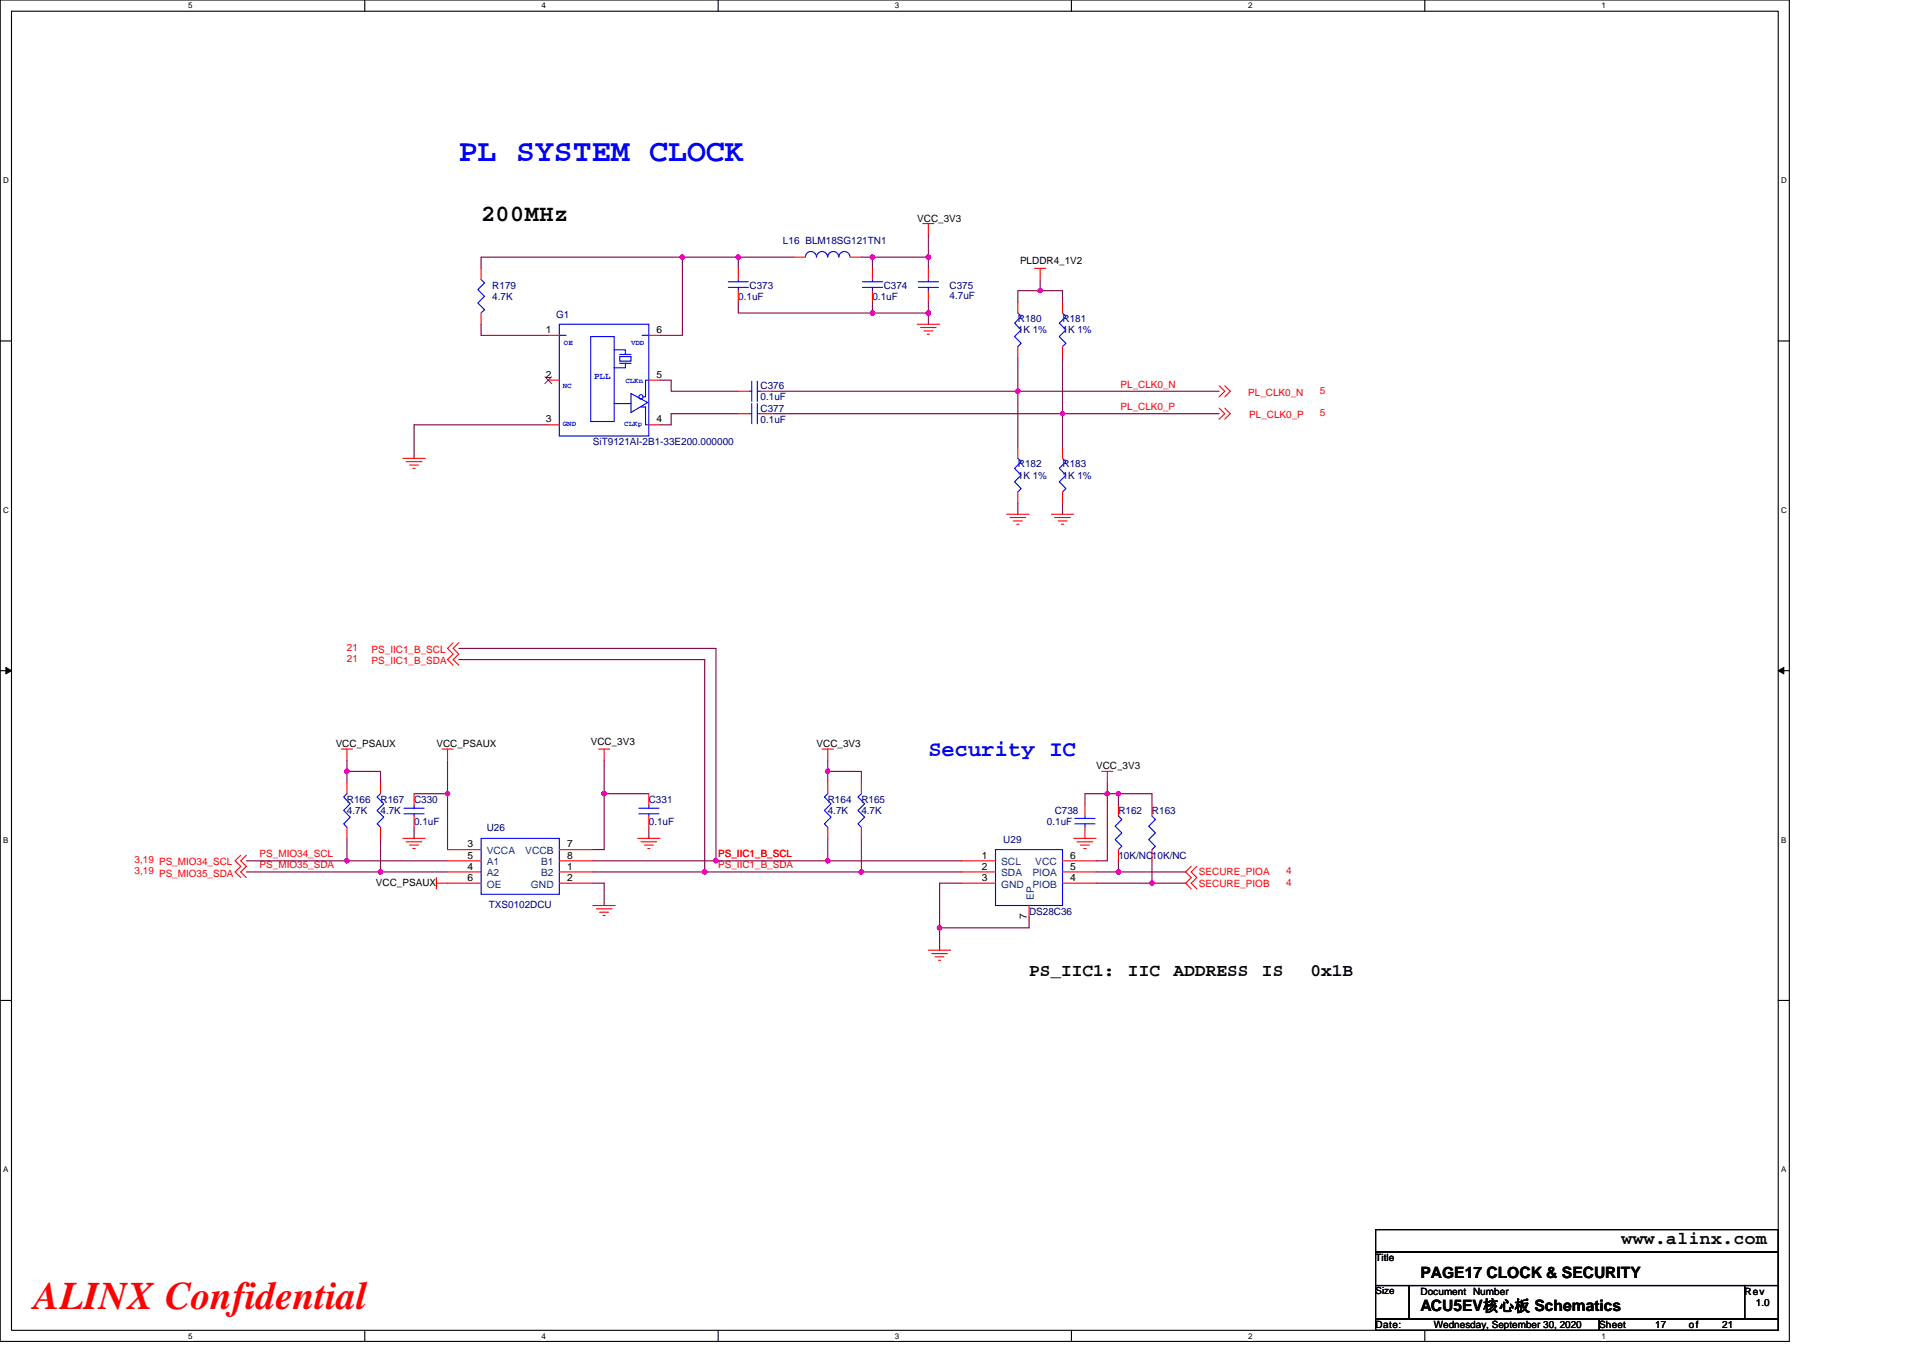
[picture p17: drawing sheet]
<svg xmlns="http://www.w3.org/2000/svg" width="297mm" height="210mm" viewBox="0 0 297 210" stroke-linecap="round" stroke-linejoin="round" font-family="sans-serif">
<defs><g id="words">
<text font-size="6" fill="#f00" x="5.2" y="202.3">ALINX Confidential</text>
<text font-size="4.9" fill="#00f" x="70.9" y="24.8">PL SYSTEM CLOCK</text>
<text font-size="3.6" x="74.3" y="34.1">200MHz</text>
<text font-size="3.4" fill="#00f" x="143.4" y="116.8">Security IC</text>
<g font-size="2.8">
<text x="159" y="150.8">PS_IIC1:</text>
<text x="174.2" y="150.8">IIC</text>
<text x="181.3" y="150.8">ADDRESS</text>
<text x="194.9" y="150.8">IS</text>
<text x="202.4" y="150.8">0x1B</text>
<text x="250.5" y="192.3">www.alinx.com</text>
</g>
<g font-size="2.4">
<text x="219.4" y="197.4">PAGE17 CLOCK &amp; SECURITY</text>
<text x="219.4" y="202.6">ACU5EV核心板 Schematics</text>
</g>
<g font-size="1.5">
<text x="141.7" y="34.2">VCC_3V3</text>
<text x="157.6" y="40.8">PLDDR4_1V2</text>
<text x="84.3" y="51.5">1</text>
<text x="101.4" y="51.5">6</text>
<text x="84.3" y="58.4">2</text>
<text x="101.4" y="58.4">5</text>
<text x="84.3" y="65.3">3</text>
<text x="101.4" y="65.3">4</text>
<text x="51.9" y="115.4">VCC_PSAUX</text>
<text x="67.4" y="115.4">VCC_PSAUX</text>
<text x="91.2" y="115.1">VCC_3V3</text>
<text x="126.1" y="115.4">VCC_3V3</text>
<text x="169.3" y="118.9">VCC_3V3</text>
<text x="72.2" y="130.9">3</text>
<text x="87.6" y="130.9">7</text>
<text x="58.1" y="136.8">VCC_PSAUX</text>
<text x="72.2" y="132.7">5</text>
<text x="72.2" y="136.1">6</text>
<text x="72.2" y="134.4">4</text>
<text x="87.6" y="132.7">8</text>
<text x="87.6" y="134.4">1</text>
<text x="87.6" y="136.1">2</text>
<text x="151.7" y="132.7">1</text>
<text x="151.7" y="134.4">2</text>
<text x="151.7" y="136.1">3</text>
<text x="165.3" y="136.1">4</text>
<text x="165.3" y="134.4">5</text>
<text x="165.3" y="132.7">6</text>
<text x="158.6" y="142" transform="rotate(-90 158.6 142)">7</text>
<text x="212.5" y="194.9">Title</text>
<text x="212.5" y="200">Size</text>
<text x="219.4" y="200">Document Number</text>
<text x="269.5" y="200">Rev</text>
<text x="271.2" y="201.8">1.0</text>
<text x="212.5" y="205.2">Date:</text>
<text x="221.5" y="205.2">Wednesday, September 30, 2020</text>
<text x="247" y="205.2">Sheet</text>
<text x="255.7" y="205.2">17</text>
<text x="260.9" y="205.2">of</text>
<text x="266" y="205.2">21</text>
</g>
<g font-size="1.5" fill="#000080">
<text x="120.9" y="37.7">L16 BLM18SG121TN1</text>
<text x="76" y="44.6">R179</text>
<text x="76" y="46.3">4.7K</text>
<text x="114" y="46.3">0.1uF</text>
<text x="115.8" y="44.6">C373</text>
<text x="134.8" y="46.3">0.1uF</text>
<text x="136.5" y="44.6">C374</text>
<text x="146.7" y="44.6">C375</text>
<text x="146.7" y="46.1">4.7uF</text>
<text x="85.9" y="49.1">G1</text>
<text x="157.2" y="49.8">R180</text>
<text x="157.2" y="51.5">1K 1%</text>
<text x="164.1" y="49.8">R181</text>
<text x="164.1" y="51.5">1K 1%</text>
<text x="117.5" y="63.6">C377</text>
<text x="117.5" y="65.3">0.1uF</text>
<text x="117.5" y="60.1">C376</text>
<text x="117.5" y="61.8">0.1uF</text>
<text x="91.6" y="68.8">SiT9121AI-2B1-33E200.000000</text>
<text x="157.2" y="72.2">R182</text>
<text x="157.2" y="74">1K 1%</text>
<text x="164.1" y="72.2">R183</text>
<text x="164.1" y="74">1K 1%</text>
<text x="53.6" y="124">R166</text>
<text x="53.6" y="125.8">4.7K</text>
<text x="58.8" y="124">R167</text>
<text x="58.8" y="125.8">4.7K</text>
<text x="64" y="124">C330</text>
<text x="100.2" y="124">C331</text>
<text x="127.9" y="124">R164</text>
<text x="127.9" y="125.8">4.7K</text>
<text x="133.1" y="124">R165</text>
<text x="133.1" y="125.8">4.7K</text>
<text x="162.9" y="125.8">C738</text>
<text x="172.8" y="125.8">R162</text>
<text x="177.9" y="125.8">R163</text>
<text x="64" y="127.5">0.1uF</text>
<text x="75.2" y="128.4">U26</text>
<text x="100.2" y="127.5">0.1uF</text>
<text x="155" y="130.3">U29</text>
<text x="161.7" y="127.5">0.1uF</text>
<text x="172.8" y="132.7">10K/NC10K/NC</text>
<text x="75.5" y="140.3">TXS0102DCU</text>
<text x="159" y="141.3">DS28C36</text>
</g>
<g font-size="1.5" fill="#f00">
<text x="173.1" y="59.9">PL_CLK0_N</text>
<text x="173.1" y="63.4">PL_CLK0_P</text>
<text x="192.8" y="61.2">PL_CLK0_N</text>
<text x="193" y="64.6">PL_CLK0_P</text>
<text x="203.9" y="64.3">5</text>
<text x="203.9" y="60.8">5</text>
<text x="53.6" y="100.5">21</text>
<text x="57.4" y="100.9">PS_IIC1_B_SCL</text>
<text x="53.6" y="102.3">21</text>
<text x="57.4" y="102.6">PS_IIC1_B_SDA</text>
<text x="20.8" y="133.4">3,19 PS_MIO34_SCL</text>
<text x="20.8" y="135.1">3,19 PS_MIO35_SDA</text>
<text x="40.1" y="134.2">PS_MIO35_SDA</text>
<text x="40.1" y="132.5">PS_MIO34_SCL</text>
<text x="110.9" y="132.5">PS_IIC1_B_SCL</text>
<text x="110.9" y="134.2">PS_IIC1_B_SDA</text>
<text x="185.2" y="135.3">SECURE_PIOA</text>
<text x="185.2" y="137">SECURE_PIOB</text>
<text x="198.7" y="135.1">4</text>
<text x="198.7" y="136.8">4</text>
</g>
<g font-size="1.5" fill="#004080">
<text x="75.2" y="132">VCCA</text>
<text x="81.1" y="132">VCCB</text>
<text x="75.2" y="133.7">A1</text>
<text x="75.2" y="137.2">OE</text>
<text x="75.2" y="135.4">A2</text>
<text x="82" y="137.2">GND</text>
<text x="83.6" y="133.7">B1</text>
<text x="83.6" y="135.4">B2</text>
<text x="154.6" y="133.7">SCL</text>
<text x="154.6" y="135.4">SDA</text>
<text x="154.6" y="137.2">GND</text>
<text x="159.5" y="137.2">PIOB</text>
<text x="159.5" y="135.4">PIOA</text>
<text x="159.9" y="133.7">VCC</text>
<text x="159.7" y="139" transform="rotate(-90 159.7 139)">EP</text>
</g>
<text font-size="1.4" fill="#00f" x="91.8" y="58.5">PLL</text>
<g font-size="1.2">
<text x="29.1" y="1.3">5</text>
<text x="83.6" y="1.3">4</text>
<text x="138.2" y="1.3">3</text>
<text x="192.8" y="1.3">2</text>
<text x="247.4" y="1.3">1</text>
<text x=".5" y="28.3">D</text>
<text x="275.1" y="28.3">D</text>
<text x=".5" y="79.2">C</text>
<text x="275.1" y="79.2">C</text>
<text x=".5" y="130.2">B</text>
<text x="275.1" y="130.2">B</text>
<text x=".5" y="181.1">A</text>
<text x="275.1" y="181.1">A</text>
<text x="29.1" y="206.8">5</text>
<text x="83.6" y="206.8">4</text>
<text x="138.2" y="206.8">3</text>
<text x="192.8" y="206.8">2</text>
<text x="247.4" y="206.8">1</text>
</g>
<g font-size="1.1" fill="#00f">
<text x="87.1" y="53.3">OE</text>
<text x="97.5" y="53.3">VDD</text>
<text x="96.6" y="59.1">CLKn</text>
<text x="86.9" y="60">NC</text>
<text x="86.9" y="65.9">GND</text>
<text x="96.4" y="65.9">CLKp</text>
</g>
</g></defs>
<path d="M0 0h276.4v207.3h-276.4zM1.8 1.7h272.9v203.8h-272.9z" fill="none" stroke="#000" stroke-width=".17"/>
<g fill="#fff">
<path d="M29.1 .2h.6v1.4h-.6z"/>
<path d="M29.1 205.7h.6v1.4h-.6z"/>
</g>
<path d="M56.3 0v1.7M56.3 205.5v1.8" fill="none" stroke="#000" stroke-width=".17"/>
<g fill="#fff">
<path d="M83.6 .2h.7v1.4h-.7z"/>
<path d="M83.6 205.7h.7v1.4h-.7z"/>
</g>
<path d="M110.9 0v1.7M110.9 205.5v1.8" fill="none" stroke="#000" stroke-width=".17"/>
<g fill="#fff">
<path d="M138.2 .2h.7v1.4h-.7z"/>
<path d="M138.2 205.7h.7v1.4h-.7z"/>
</g>
<path d="M165.5 0v1.7M165.5 205.5v1.8" fill="none" stroke="#000" stroke-width=".17"/>
<g fill="#fff">
<path d="M192.8 .2h.6v1.4h-.6z"/>
<path d="M192.8 205.7h.6v1.4h-.6z"/>
</g>
<path d="M220.1 0v1.7M220.1 205.5v1.8" fill="none" stroke="#000" stroke-width=".17"/>
<g fill="#fff">
<path d="M247.4 .2h.6v1.4h-.6z"/>
<path d="M247.4 205.7h.6v1.4h-.6z"/>
<path d="M.5 27.2h.8v1.4h-.8z"/>
<path d="M275.1 27.2h.9v1.4h-.9z"/>
<path d="M.5 78.1h.8v1.4h-.8z"/>
<path d="M275.1 78.1h.9v1.4h-.9z"/>
</g>
<path d="M0 52.7h1.8M274.7 52.7h1.7" fill="none" stroke="#000" stroke-width=".17"/>
<g fill="#fff">
<path d="M.5 129.1h.8v1.4h-.8z"/>
<path d="M275.1 129.1h.8v1.4h-.8z"/>
</g>
<path d="M0 103.6h1.8M274.7 103.6h1.7" fill="none" stroke="#000" stroke-width=".17"/>
<path d="M.9 103.1l.9 .5-.9 .5zM274.7 103.6l.8-.5v1z" fill="#000" stroke="#000" stroke-width=".15"/>
<g fill="#fff">
<path d="M.5 180h.8v1.4h-.8z"/>
<path d="M275.1 180h.8v1.4h-.8z"/>
</g>
<path d="M0 154.6h1.8M274.7 154.6h1.7M212.5 190h62.2v3.5h-62.2zM212.5 193.5h62.2v5.1h-62.2zM212.5 198.6h5.2v5.2h-5.2zM217.7 198.6h51.8v5.2h-51.8zM269.5 198.6h5.2v5.2h-5.2zM212.5 203.8h34.5v1.7h-34.5zM247 203.8h27.7v1.7h-27.7z" fill="none" stroke="#000" stroke-width=".17"/>
<g fill="none" stroke="#800040" stroke-width=".17">
<path d="M105.4 39.7v12.1h-3.4M105.4 39.7h-31.1v1.8M105.4 39.7h8.6M114 39.7v1.8M114 39.7h8.7M133.1 39.7h1.7M134.8 39.7h8.6v1.8M134.8 39.7v1.8M143.4 36.3v3.4M74.3 50.1v1.7h10.4M102 58.7h1.7v1.8h10.3M114 46.7v1.7h20.8"/>
<path d="M134.8 46.7v1.7h8.6M143.4 46.7v1.7M143.4 48.4v1.7M157.2 55.3v5.2h31.1M160.7 44.9h3.4v1.8M160.7 43.2v1.7M160.7 44.9h-3.5v1.8M164.1 55.3v8.6M84.7 65.6h-20.7v5.2M114 63.9h-10.3v1.7h-1.7M119.2 63.9h44.9M119.2 60.5h38v8.6"/>
<path d="M157.2 77.7v1.8M164.1 63.9h24.2M164.1 77.7v1.8M164.1 63.9v5.2M53.6 117.5v1.7M53.6 119.2h5.2v1.7M53.6 119.2v1.7M69.1 117.5v5.1M70.9 101.9h38v32.8M70.9 100.2h39.7v32.8M93.3 117.5v13.8h-1.7M127.9 119.2v1.7"/>
<path d="M127.9 117.5v1.7M127.9 119.2h5.2v1.7M38.1 134.7h20.7M38.1 133h15.5M53.6 133h15.5M53.6 129.5v3.5M58.8 129.5v5.2M58.8 134.7h10.3M64 122.6h5.1v8.7M64 127.8v1.7M91.6 133h19M91.6 136.5h1.7v3.4"/>
<path d="M91.6 134.7h17.3M93.3 122.6h6.9M100.2 127.8v1.7M108.9 134.7h24.2M110.6 133h17.3M127.9 129.5v3.5M127.9 133h20.7M133.1 129.5v5.2M133.1 134.7h15.5M148.6 136.5h-3.5v6.9M169.3 134.7h3.5M169.3 136.5h8.6"/>
<path d="M171 122.6h1.8M171 122.6v10.4h-1.7M171 120.9v1.7M171 122.6h-3.4v1.8M172.8 122.6v1.8M172.8 122.6h5.1v1.8M172.8 134.7h10.3M172.8 133v1.7M177.9 136.5h5.2M177.9 133v3.5M145.1 143.4v3.4M159 141.6v1.8h-13.9"/>
</g>
<g fill="#f0f" stroke="#f0f" stroke-width=".17">
<circle cx="157.2" cy="60.4" r=".34"/>
<circle cx="143.4" cy="39.7" r=".34"/>
<circle cx="143.4" cy="48.4" r=".34"/>
<circle cx="134.8" cy="39.7" r=".34"/>
<circle cx="134.8" cy="48.4" r=".34"/>
<circle cx="114" cy="39.7" r=".34"/>
<circle cx="105.4" cy="39.7" r=".34"/>
<circle cx="164.1" cy="63.9" r=".34"/>
<circle cx="160.7" cy="44.9" r=".33"/>
<circle cx="145.1" cy="143.4" r=".34"/>
<circle cx="171" cy="122.6" r=".33"/>
<circle cx="172.8" cy="122.6" r=".33"/>
<circle cx="177.9" cy="136.4" r=".34"/>
<circle cx="172.8" cy="134.7" r=".34"/>
<circle cx="133" cy="134.7" r=".34"/>
<circle cx="127.8" cy="133" r=".34"/>
<circle cx="127.8" cy="119.2" r=".34"/>
<circle cx="69.1" cy="122.6" r=".33"/>
<circle cx="93.3" cy="122.6" r=".33"/>
<circle cx="53.6" cy="133" r=".34"/>
<circle cx="58.8" cy="134.7" r=".34"/>
<circle cx="53.6" cy="119.2" r=".34"/>
<circle cx="108.9" cy="134.7" r=".34"/>
<circle cx="110.6" cy="133" r=".34"/>
</g>
<g fill="none" stroke="#f00" stroke-width=".17">
<path d="M122.7 39.7h1.7M131.3 39.7h1.8M142.5 34.5h1.8M143.4 34.5v1.8M74.3 41.5v1.7M74.3 48.4v1.7M84.7 51.8h1.7M84.7 58.7h1.7M100.2 58.7h1.8M100.2 51.8h1.8M114 41.5v1.7M114 44.9v1.8"/>
<path d="M134.8 41.5v1.7M134.8 44.9v1.8M141.7 50.1h3.4M142.2 50.6h2.4M142.7 51.1h1.4M143.2 51.6h.4M143.4 41.5v1.7M143.4 44.9v1.8M157.2 46.7v1.7M157.2 53.6v1.7M159.8 41.5h1.7M160.7 41.5v1.7"/>
<path d="M164.1 46.7v1.7M164.1 53.6v1.7M188.3 59.6l.9 .9-.9 .8M189.2 59.6l.8 .9-.8 .8M62.2 70.8h3.5M62.7 71.3h2.5M63.3 71.9h1.3M63.8 72.4h.3M84.7 65.6h1.7M100.2 65.6h1.8M114 63.9h1.8M114 60.5h1.8"/>
<path d="M117.5 63.9h1.7M117.5 60.5h1.7M155.5 79.5h3.5M156 80h2.4M157.2 69.1v1.7M157.2 76v1.7M162.4 79.5h3.5M162.9 80h2.5M164.1 69.1v1.7M164.1 76v1.7M188.3 63.1l.9 .8-.9 .9M189.2 63.1l.8 .8-.8 .9"/>
<path d="M70 99.3l-.9 .9 .9 .8-.9 .9 .9 .9M70.9 99.3l-.9 .9 .9 .8-.9 .9 .9 .9M156.5 80.5h1.4M157.1 81h.3M163.4 80.5h1.4M164 81h.3M52.7 115.7h1.8M53.6 115.7v1.8M68.3 115.7h1.7M69.1 115.7v1.8M92.5 115.7h1.7M93.3 115.7v1.8"/>
<path d="M127 115.7h1.7M127.9 115.7v1.8M170.2 119.2h1.7M171 119.2v1.7M37.2 132.1l-.9 .9 .9 .9-.9 .8 .9 .9M38.1 132.1l-.9 .9 .9 .9-.9 .8 .9 .9M53.6 127.8v1.7M53.6 120.9v1.7M58.8 127.8v1.7M58.8 120.9v1.7M62.2 129.5h3.5M62.7 130.1h2.5"/>
<path d="M63.3 130.6h1.3M63.8 131.1h.3M64 126.1v1.7M64 122.6v1.8M67.4 136.5h6.9M67.4 135.6v1.7M69.1 133h5.2M69.1 131.3h5.2M69.1 134.7h5.2M86.4 133h5.2M86.4 131.3h5.2M86.4 136.5h5.2"/>
<path d="M86.4 134.7h5.2M91.6 139.9h3.4M98.5 129.5h3.5M99 130.1h2.4M99.5 130.6h1.4M100.1 131.1h.3M100.2 126.1v1.7M100.2 122.6v1.8M127.9 127.8v1.7M127.9 120.9v1.7M133.1 127.8v1.7M133.1 120.9v1.7"/>
<path d="M148.6 133h5.2M148.6 134.7h5.2M148.6 136.5h5.2M159 139.9v1.7M164.1 136.5h5.2M164.1 134.7h5.2M164.1 133h5.2M165.9 129.5h3.4M166.4 130.1h2.4M166.9 130.6h1.4M167.4 131.1h.4M167.6 124.4v1.7"/>
<path d="M167.6 127.8v1.7M172.8 124.4v1.7M172.8 131.3v1.7M177.9 124.4v1.7M177.9 131.3v1.7M184 133.9l-.9 .8 .9 .9-.9 .9 .9 .8M184.9 133.9l-.9 .8 .9 .9-.9 .9 .9 .8M92.1 140.4h2.4M92.6 140.9h1.4M93.2 141.5h.3M143.4 146.8h3.5M143.9 147.3h2.4"/>
<path d="M144.4 147.8h1.4M145 148.4h.3"/>
</g>
<g fill="none" stroke="#00f" stroke-width=".17">
<path d="M124.4 39.7a.85 .85 0 0 1 .9-.8 .85 .85 0 0 1 .8 .8 .87 .87 0 0 1 .9-.8 .87 .87 0 0 1 .8 .8 .86 .86 0 0 1 .9-.8 .86 .86 0 0 1 .9 .8M129.6 39.7a.86 .86 0 0 1 .8-.8 .86 .86 0 0 1 .9 .8M74.3 43.2l.5 .5-1 1 1 1.1-1 1 1 1.1-.5 .5M86.4 51.8h1M86.4 50.1h13.8v17.3h-13.8zM91.2 52h3.7v13.1h-3.7zM94.9 54.1h1.7v.7M95.7 55.1h1.8v.7h-1.8zM95.7 54.8h1.8M95.7 56.1h1.8M96.6 56.1v.7h-1.7M99.2 51.8h1"/>
<path d="M100.2 58.7h-.5v2.6h-.3M112.5 44.4h3.1M112.5 43.5h3.1M114 43.2v.3M114 44.4v.5M116.1 58.9v3.1M117 58.9v3.1M133.2 44.4h3.1M133.2 43.5h3.1M134.8 43.2v.3M134.8 44.4v.5M141.9 44.4h3.1"/>
<path d="M141.9 43.5h3.1M143.4 43.2v.3M143.4 44.4v.5M157.2 48.4l.5 .5-1 1 1 1.1-1 1 1 1-.5 .6M164.1 48.4l.6 .5-1.1 1 1.1 1.1-1.1 1 1.1 1-.6 .6M94.9 62.4h2.6M97.5 60.8l2.6 1.4-2.6 1.5zM99 62.9h.7v2.7h.5M115.8 63.9h.3M115.8 60.5h.3M116.1 62.4v3.1M117 62.4v3.1"/>
<path d="M117 63.9h.5M117 60.5h.5M157.2 70.8l.5 .5-1 1.1 1 1-1 1 1 1.1-.5 .5M164.1 70.8l.6 .5-1.1 1.1 1.1 1-1.1 1 1.1 1.1-.6 .5M53.6 122.6l-.5 .5 1 1.1-1 1 1 1.1-1 1 .5 .5M58.8 122.6l-.6 .5 1.1 1.1-1.1 1 1.1 1.1-1.1 1 .6 .5M62.4 124.9h3.1M62.4 125.8h3.1M64 125.8v.3M64 124.4v.5M74.3 129.5h12.1v8.7h-12.1zM98.7 124.9h3.1"/>
<path d="M98.7 125.8h3.1M100.2 125.8v.3M100.2 124.4v.5M127.9 122.6l-.6 .5 1.1 1.1-1.1 1 1.1 1.1-1.1 1 .6 .5M133.1 122.6l-.6 .5 1.1 1.1-1.1 1 1.1 1.1-1.1 1 .6 .5M153.8 131.3h10.3v8.6h-10.3zM166 127.3h3.1M166 126.4h3.1M167.6 126.1v.3M167.6 127.3v.5M172.8 126.1l.5 .5-1 1.1 1 1-1 1 1 1.1-.5 .5M177.9 126.1l.6 .5-1.1 1.1 1.1 1-1.1 1 1.1 1.1-.6 .5"/>
<circle cx="99" cy="61.3" r=".34"/>
</g>
<path d="M84.2 58.2l1 1.1M85.2 58.2l-1 1.1" fill="none" stroke="#804000" stroke-width=".15"/>
<use href="#words"/>
</svg>
